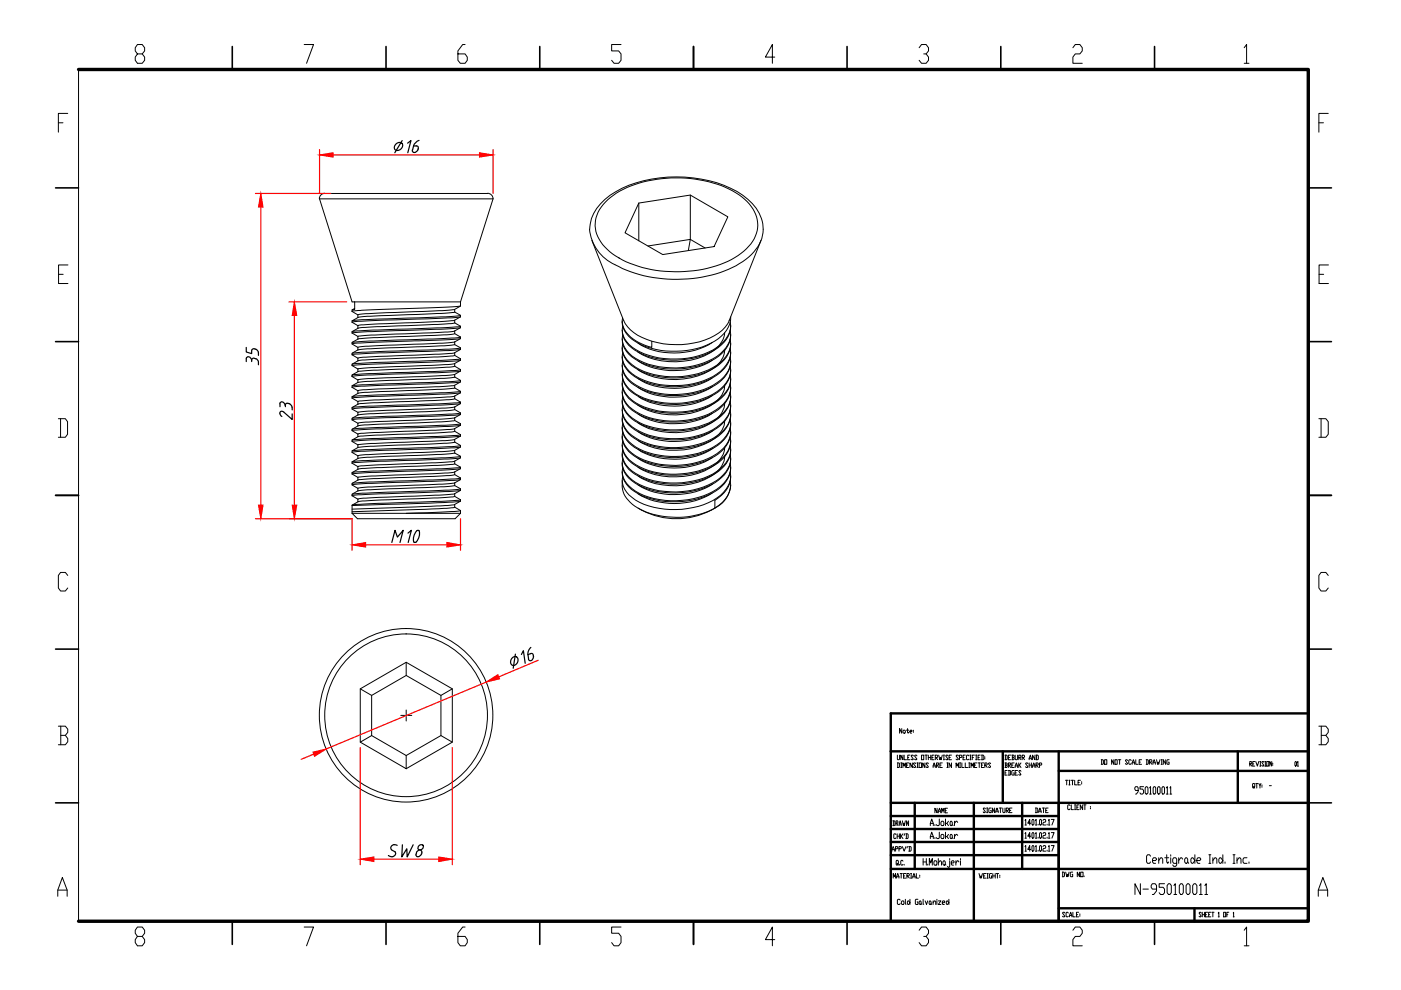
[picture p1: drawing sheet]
<svg xmlns="http://www.w3.org/2000/svg" width="297mm" height="210mm" viewBox="0 0 297 210" stroke-linecap="round" stroke-linejoin="round" font-family="sans-serif">
<!-- layer: 0 -->
<g fill="none" stroke="#000" stroke-width=".51">
<path d="M188.9 159.3h88.5M212.6 159.3v10.9M224.5 159.3v36M262.4 159.3v10.9M277.4 151.3h-88.5v43.9M188.9 170.2h88.5M188.9 178.5h35.6M188.9 175.8h35.6M188.9 173h35.6M193.9 170.2v14M206.5 170.2v25M216.7 170.2v14"/>
<path d="M224.5 163.4h52.9M188.9 184.2h88.5M188.9 181.3h35.6M224.5 192.6h52.9M253.3 192.6v2.7"/>
</g>
<g fill="none" stroke="#000" stroke-width=".21">
<path d="M16.7 14.7v180.6M29.1 11.4l-.4-.6v-.7l.4-.7h1.1l.5 .7v.7l-.5 .6h-1.1l-.4 .7v.7l.4 .6h1.1l.5-.6v-.7l-.5-.7M64.5 9.4h2l-1.5 4M98.6 9.4h-.5l-1 1.4v2l.5 .6h1l.5-.6v-.7l-.5-.7h-1.5M131.7 9.4h-2v1.4h1.5l.5 .6v1.4l-.5 .6h-1l-.5-.6M164.3 12.1h-2l1.5-2.7v4M194.9 10.1l.5-.7h1l.5 .7v.7l-.5 .6h-.6M196.4 11.4l.5 .7v.7l-.5 .6h-1l-.5-.6M227.5 10.1l.5-.7h1l.5 .7v.7l-.5 .6h-1l-.5 .7v1.3h2M263.8 10.1l.5-.7v4M263.8 13.4h1M12.4 26h.9"/>
<path d="M14.4 24h-2v4M279.6 26h1M281.6 24h-2v4M12.4 58.2h1M14.4 56.2h-2v3.9h2M68.9 41a1.16 1.16 0 0 0-1.2 1.1M68.9 41h34.5M103.4 41a1.16 1.16 0 0 1 1.1 1.1M104.5 42.2h-36.8l6.9 21.8h23M104.5 42.2l-6.9 21.8M125 48.6a9.4 9.4 0 0 0 6.2 7.9 29 29 0 0 0 24.9-.2 10.1 10.1 0 0 0 5.7-6.9 7.9 7.9 0 0 0-3.2-7.2 23.4 23.4 0 0 0-15.2-4.7 23.7 23.7 0 0 0-15.2 4.8 8.6 8.6 0 0 0-3.2 6.3M125.5 51l6.7 16.9"/>
<path d="M128.4 42.8a19 19 0 0 1 11.9-4.9 25.6 25.6 0 0 1 16.3 3.4 7.6 7.6 0 0 1 3.9 7.6 10.4 10.4 0 0 1-6.2 6.5 27.7 27.7 0 0 1-22.3-.3 9.8 9.8 0 0 1-5.7-6.6 6.7 6.7 0 0 1 2.1-5.7zM135.4 43.1l11-1.7 7.9 4.6-2.9 6.3-10.9 1.7-8-4.6zM135.4 43.1v8M137.4 52.2l9-1.4-.5 2.3M146.4 41.4v9.4l3.1 1.8M161.3 51l-6.7 16.9M279.7 58.2h.9M281.7 56.2h-2v3.9h2M74.6 79.8h.1M74.6 66l1.3 .8M74.6 68.3l1.3 .7v.6M74.6 70.6l1.3 .7v.6"/>
<path d="M74.6 72.9l1.3 .8M74.6 75.2l1.3 .7v.6M74.6 77.5l1.3 .7v.6M74.6 79.8l1.3 .8M74.6 74.9v.3M75.1 64l.1 1.6-.5 .1M75.2 65.4l-.6 .3v.3M75.9 66.7v.6M75.9 73.6v.6M96.4 80l-2.2 .2-16.8 .7-1.5 .2-1.3 .7M96.4 77.6l-1.2 .3-3.2 .1-15.8 .7-1.6 .8M96.4 75.4l-3.6 .3a221.3 221.3 0 0 0-16.8 .8l-1.4 .7v.3"/>
<path d="M96.4 73.1l-2.2 .2-16.8 .7-1.5 .2-1.3 .7M96.4 70.7l-1.7 .3-18.5 .8-1.6 .8M96.4 68.5l-3.6 .3-15.9 .6-1 .2-1.3 .7v.3M96.4 66.2l-2.9 .3-16.6 .6-1 .2-1.3 .7v.3M96.4 79.9l1.2 .7M96.4 77.1v.5l1.2 .8M96.4 74.8v.6l1.2 .7M96.4 72.5v.6l1.2 .6M96.4 70.2v.5l1.2 .8M96.4 67.9v.6l1.2 .7M96.4 65.6v.6l1.2 .6M96.4 79.4v.6"/>
<path d="M97.6 78.7a209.3 209.3 0 0 1-16.9 .7l-6.1 .4v-.3M97.6 76.4a238.3 238.3 0 0 1-17.8 .8l-5.2 .3M97.6 74.1a239.4 239.4 0 0 1-17.8 .7l-5.2 .4M97.6 71.5v.3h-.2l-2.1 .2-19.5 .7-1.2 .2v-.3M97.6 69.5a221.9 221.9 0 0 1-16.9 .7l-6.1 .4M97.6 67.2a262.7 262.7 0 0 1-18.8 .8l-4.2 .3M97.6 64.9l-2.6 .2-12.1 .4a44.1 44.1 0 0 0-8.3 .5M97.6 78.7l-1.2 .7-1.5 .2-16.8 .7-2.2 .2M97.6 76.4l-1.3 .7-1.4 .2-16.1 .6-2.9 .3M97.6 74.1l-1.3 .7-.5 .1-15.5 .7-3.2 .1-1.2 .2M97.6 71.8l-1.3 .8-4 .2a193.2 193.2 0 0 0-16.4 .8M97.6 69.5l-1.3 .7-1.4 .2-16.1 .6-2.9 .3"/>
<path d="M97.6 67.2l-1.5 .8-15.8 .7-3.7 .2-.7 .1M97.6 64.9l-1.3 .8-4 .2a193.2 193.2 0 0 0-16.4 .8M97.6 78.4l-1.3 .2-18 .6-3.6 .3M97.6 76.1l-4 .3-13.5 .4-5.4 .4M97.6 74.1v-.3a179.6 179.6 0 0 1-15.5 .7l-7.4 .4M97.6 71.5l-1.3 .2-18 .6-3.6 .3M97.6 69.2l-4 .3-14.4 .5-4.5 .3M97.6 67.2v-.3l-3.2 .3-17.6 .6-2.1 .2M97.6 64v.9M97.6 69.2v.3M97.6 76.1v.3M97.6 78.4v.3"/>
<path d="M131.9 70v.2M131.9 71.8v.3M131.9 77.5v.2M131.9 79.3v.3M132 67.4a4.5 4.5 0 0 0 2.3 4.5l1.7 1 2.2 .8v-1.4M132.2 67.9a7.7 7.7 0 0 0 4.9 4.1 17.5 17.5 0 0 0 15.3-1.4 5.9 5.9 0 0 0 2.2-2.7M151 76.4a15.6 15.6 0 0 1-15.7 .1M151 72.6a15.7 15.7 0 0 1-15 .6l-.7-.5M153.6 74.3a5.4 5.4 0 0 1-3.1 4.3 15.5 15.5 0 0 1-15.3-.2M153.6 70.6a6.3 6.3 0 0 1-4.3 4.9 15.8 15.8 0 0 1-14.1-.9M154.8 79.5a5.3 5.3 0 0 1-2.8 5.4 17.8 17.8 0 0 1-17.2 .5 4.7 4.7 0 0 1-2.7-5M154.8 77.6a5.5 5.5 0 0 1-2.8 5.5 17.8 17.8 0 0 1-17.2 .4 5.4 5.4 0 0 1-2.9-4.3l.2-.7"/>
<path d="M154.8 75.7a5.3 5.3 0 0 1-2.8 5.5 17.5 17.5 0 0 1-17.2 .4 4.6 4.6 0 0 1-2.7-4.9M154.8 73.9a5.5 5.5 0 0 1-2.8 5.4 17.8 17.8 0 0 1-17.2 .5 4.7 4.7 0 0 1-2.7-5M154.8 72a5.5 5.5 0 0 1-2.8 5.4 17.7 17.7 0 0 1-17.2 .5 4.8 4.8 0 0 1-2.8-4.6l.1-.4M154.8 70.1a5.6 5.6 0 0 1-2.8 5.5 17.7 17.7 0 0 1-17.2 .4 4.7 4.7 0 0 1-2.7-5M154.8 68.2a5.5 5.5 0 0 1-2.8 5.5 17.7 17.7 0 0 1-17.2 .4 4.6 4.6 0 0 1-2.7-4.9M154.9 78.4a6.4 6.4 0 0 1-4.2 5.6 17.9 17.9 0 0 1-15.4 0 5.3 5.3 0 0 1-3.3-4.4M154.9 76.5a6.4 6.4 0 0 1-4.2 5.7 18.3 18.3 0 0 1-15.4 0 5.3 5.3 0 0 1-3.3-4.5M154.9 74.7a5.8 5.8 0 0 1-3.3 5.1 17.7 17.7 0 0 1-17.1 0 4.9 4.9 0 0 1-2.6-4.2M154.9 72.8a6.3 6.3 0 0 1-4.2 5.6 17.5 17.5 0 0 1-16.2-.5 4.9 4.9 0 0 1-2.6-4.2M154.9 70.9a6.4 6.4 0 0 1-4.2 5.6 18.3 18.3 0 0 1-15.4 0 5.3 5.3 0 0 1-3.3-4.4M154.9 69a6.3 6.3 0 0 1-4.2 5.6 17.7 17.7 0 0 1-16.2-.4 5.1 5.1 0 0 1-2.5-4M154.9 67.2a5.9 5.9 0 0 1-3.3 5.1 18.1 18.1 0 0 1-16.3 .5 5.4 5.4 0 0 1-3.4-4.7"/>
<path d="M12.4 88.8h1.5l.4 .6v2.7l-.4 .6h-1.5M12.8 88.8v3.9M74.6 82.1l1.3 .7v.6M74.6 84.4l1.3 .7v.6M74.6 86.7l1.3 .7v.6M74.6 89l1.3 .7v.6M74.6 91.3l1.3 .7v.6M74.6 95.9l1.3 .7v.6M74.6 98.2l1.3 .7v.6M74.6 81.8v.3M74.6 88.7v.3M74.7 95.6l7.4-.4a179.6 179.6 0 0 0 15.5-.7v.3a239.4 239.4 0 0 1-17.8 .7l-5.1 .4-.1-.3"/>
<path d="M74.7 81.8l5.4-.4a229.6 229.6 0 0 0 17.5-.7v.3a239.4 239.4 0 0 1-17.8 .7l-3.8 .2-1.4 .2M75.9 80.5v.6M96.4 98.3l-3.6 .4a221.3 221.3 0 0 0-16.8 .7l-1.4 .8v.3M96.4 96.1l-2.9 .3-16.6 .6-1 .2-1.3 .7v.3M96.4 93.8l-1.7 .2-17.3 .7-1.4 .1-1.4 .8M96.4 91.4l-.8 .2-3.6 .2-15.8 .7-1.6 .8v.3l1.3 .7v.6M96.4 89.2l-2.9 .3-16.6 .6-1 .2-1.3 .7v.3M96.4 86.9h-.1a219.5 219.5 0 0 1-17.8 .8l-2.5 .2-1.4 .8M96.4 84.5l-1.2 .3-3.2 .1-15.5 .7h-.5l-1.4 .8v.3M96.4 82.3l-2.9 .3-16.6 .6-1 .2-1.3 .7v.3M96.4 97.8v.5l1.2 .8M96.4 95.5v.6l1.2 .6"/>
<path d="M96.4 93.7l1.2 .7M96.4 90.9v.5l1.2 .8M96.4 88.6v.6l1.2 .6M96.4 86.8l1.2 .7M96.4 84v.5l1.2 .8M96.4 81.7v.6l1.2 .7M96.4 86.3v.6M96.4 93.2v.6M97.6 99.4l-6.1 .3a222 222 0 0 0-16.8 .8h-.1M97.6 97.1a239.4 239.4 0 0 1-17.8 .7l-5.2 .4M97.6 92.5a221.9 221.9 0 0 1-16.9 .7l-6 .4M97.6 90.2l-6.1 .4a222 222 0 0 0-16.8 .7h-.1"/>
<path d="M97.6 87.6v.3a239.4 239.4 0 0 1-17.8 .7l-3.8 .2-1.4 .2M97.6 85.6a221.9 221.9 0 0 1-16.9 .7l-6.1 .4M97.6 83.3l-6.1 .4a222 222 0 0 0-16.8 .7h-.1M97.6 99.4l-1.3 .7-1.4 .2-16.1 .6-2.9 .3M97.6 97.1l-1.3 .7-.5 .1-15.5 .7-3.7 .2-.7 .1M97.6 94.8l-1.3 .7-4 .3a193.2 193.2 0 0 0-16.4 .8M97.6 92.5l-1.3 .7-1.4 .2-16.1 .6-2.9 .3M97.6 90.2l-1.3 .7-.9 .2-15.9 .6-3.6 .3M97.6 87.9l-1.3 .7-1.4 .2-17.3 .7-1.7 .2M97.6 85.6l-1.2 .7-1.5 .2-16.8 .7-2.2 .2M97.6 83.3l-1.3 .7a221.3 221.3 0 0 1-16.8 .8l-3.6 .3M97.6 81l-1.5 .8-15.8 .7-3.2 .1-1.2 .2"/>
<path d="M97.6 99.1l-4 .3-14.4 .5-4.5 .3M97.6 97.1v-.3l-3.2 .3-17.6 .6-2.1 .2M97.6 92.2l-4 .3-14.4 .5-4.5 .3M97.6 90.2v-.3l-3.2 .3-14.3 .4-5.4 .4M97.6 87.6a179.6 179.6 0 0 1-15.5 .7l-7.4 .4M97.6 85.3l-4 .3-15.3 .5-3.6 .3M97.6 83l-3.2 .3-14.3 .4-5.4 .4M97.6 83v.3M97.6 85.3v.3M97.6 92.2v.3M97.6 99.1v.3M131.9 83.1v.3"/>
<path d="M131.9 86.9v.2M131.9 94.4v.2M151 80.1a15.8 15.8 0 0 1-14.9 .7l-.7-.5M151 97a15.9 15.9 0 0 1-15.1 .6l-.7-.5M151 87.6a15.6 15.6 0 0 1-15.7 .2M151 83.9a15.4 15.4 0 0 1-15.6 .2M151.1 82a15.8 15.8 0 0 1-15.1 .6l-.7-.5M151.1 91.3a15.8 15.8 0 0 1-15.1 .7l-.7-.5M151.2 95a15.8 15.8 0 0 1-15.3 .8l-.6-.5M153.6 96.8a5.4 5.4 0 0 1-3 4.3 15.9 15.9 0 0 1-14.8 .2l-.5-.4M153.6 95a5.6 5.6 0 0 1-3.1 4.2 15.6 15.6 0 0 1-15.2-.1M153.6 89.3a5.6 5.6 0 0 1-3 4.3 15.5 15.5 0 0 1-15.3-.2"/>
<path d="M153.6 85.6a5.4 5.4 0 0 1-3 4.2 15.9 15.9 0 0 1-14.8 .2l-.5-.3M153.6 81.8a5.5 5.5 0 0 1-3.1 4.3 15.7 15.7 0 0 1-15.3-.2M154.8 98.3a5.4 5.4 0 0 1-2.8 5.4 17.7 17.7 0 0 1-17.2 .5 4.8 4.8 0 0 1-2.8-4.6l.1-.4M154.8 96.4a5.6 5.6 0 0 1-2.8 5.5 17.7 17.7 0 0 1-17.2 .4 4.6 4.6 0 0 1-2.7-5M154.8 94.5a5.5 5.5 0 0 1-2.8 5.4 17.7 17.7 0 0 1-17.2 .5 4.6 4.6 0 0 1-2.7-5M154.8 92.7a5.4 5.4 0 0 1-2.9 5.4 17.6 17.6 0 0 1-17.1 .4 4.6 4.6 0 0 1-2.7-4.9M154.8 90.8a5.5 5.5 0 0 1-2.9 5.4 17.6 17.6 0 0 1-17.1 .4 4.7 4.7 0 0 1-2.7-4.9M154.8 88.9a5.5 5.5 0 0 1-2.8 5.4 17.7 17.7 0 0 1-17.2 .5 4.8 4.8 0 0 1-2.8-4.6l.1-.4M154.8 87a5.3 5.3 0 0 1-2.8 5.4 17.5 17.5 0 0 1-17.2 .5 4.6 4.6 0 0 1-2.7-5M154.8 85.1a5.3 5.3 0 0 1-2.8 5.5 17.7 17.7 0 0 1-17.2 .4 4.6 4.6 0 0 1-2.7-4.9M154.8 83.2a5.3 5.3 0 0 1-2.8 5.5 17.8 17.8 0 0 1-16.4 .9 5.6 5.6 0 0 1-3.7-4.8l.2-.6M154.8 81.4a5.4 5.4 0 0 1-2.9 5.4 17.6 17.6 0 0 1-17.1 .4 4.6 4.6 0 0 1-2.7-4.9"/>
<path d="M154.9 99.1a6.4 6.4 0 0 1-4.2 5.6 18.3 18.3 0 0 1-15.4 0 5.4 5.4 0 0 1-3.4-4.7M154.9 97.2a5.6 5.6 0 0 1-2.6 4.6 17.6 17.6 0 0 1-15.3 1.8 7.3 7.3 0 0 1-5-4.6l-.1-.9M154.9 95.3a6.3 6.3 0 0 1-4.2 5.6 17.7 17.7 0 0 1-16.2-.4 4.9 4.9 0 0 1-2.6-4.3M154.9 93.4a6.4 6.4 0 0 1-4.2 5.7 18.3 18.3 0 0 1-15.4 0 5.3 5.3 0 0 1-3.3-4.5M154.9 91.6a5.9 5.9 0 0 1-3.3 5.1 17.8 17.8 0 0 1-17.1 0 4.9 4.9 0 0 1-2.6-4.2M154.9 89.7a5.9 5.9 0 0 1-3.3 5.1 17.7 17.7 0 0 1-17.1 .1 5 5 0 0 1-2.6-4.3M154.9 87.8a5.9 5.9 0 0 1-3.3 5.2 18.1 18.1 0 0 1-16.3 .4 5.2 5.2 0 0 1-3.4-4.7M154.9 85.9a5.8 5.8 0 0 1-3.3 5.2 17.7 17.7 0 0 1-17.1 0 4.9 4.9 0 0 1-2.5-4M154.9 84a6.4 6.4 0 0 1-4.2 5.7 17.7 17.7 0 0 1-16.2-.5 5 5 0 0 1-2.6-4.2M154.9 82.2a6.4 6.4 0 0 1-4.2 5.6 18.3 18.3 0 0 1-15.4 0 5.3 5.3 0 0 1-3.3-4.4M154.9 80.3a6.3 6.3 0 0 1-4.2 5.6 17.7 17.7 0 0 1-16.2-.4 4.9 4.9 0 0 1-2.6-4.3M279.6 88.8h1.5l.5 .6v2.7l-.5 .6h-1.5"/>
<path d="M280.1 88.8v3.9M74.6 108.8h23M74.6 100.5l1.3 .7v.6M74.6 102.8l1.3 .7M74.6 105.1l1.3 .7v.6M74.6 104.8v.3M74.6 108.8l1.2 1.2h20.7l1.1-1.2M75.9 103.5v.6M96.4 100.6l-1.2 .2-3.2 .2-15.8 .7-1.6 .8v.3l6.1-.4a221.9 221.9 0 0 0 16.9-.7v-.1M96.4 107.5l-3.4 .4-18.4 .6M96.4 105.2l-3.6 .4a221.3 221.3 0 0 0-16.8 .7l-1.4 .8v1.7M96.4 103l-2.2 .2-16.8 .7-1.5 .2-1.3 .7"/>
<path d="M96.4 104.7v.5l1.2 .8M96.4 102.4v.6l1.2 .6M96.4 100.1v.5l1.2 .7M96.4 107v.5l1.2 .7M97.6 106.3l-6.5 .4-16.5 .5M97.6 104a239.4 239.4 0 0 1-17.8 .7l-3.8 .2-1.4 .2M97.6 106.3l-1.3 .7-1.5 .2-20.2 .8M97.6 104l-1.5 .8-19 .8-1.2 .2M97.6 101.3v.4l-1.3 .7-4 .3a193.2 193.2 0 0 0-16.4 .8M97.6 108.2l-1.3 .3-10.2 .3M97.6 106l-4 .3-13.5 .4-5.4 .4M97.6 104v-.3a179.6 179.6 0 0 1-15.5 .7l-7.4 .4"/>
<path d="M97.6 101.3l-1.3 .3-18 .6-3.6 .3M97.6 106v.3M97.6 108.2v.6M131.9 101.9a5.6 5.6 0 0 0 3.2 5.8 17.9 17.9 0 0 0 16.5 0 5.6 5.6 0 0 0 3.2-5.7M151 104.5a15.4 15.4 0 0 1-15.7 .2M151.1 102.6a15.7 15.7 0 0 1-15.8 .2M154.8 100.2a5.5 5.5 0 0 1-2.8 5.4 17.8 17.8 0 0 1-17.2 .4 5.4 5.4 0 0 1-2.9-4.3l.2-.6M154.9 103a5.7 5.7 0 0 1-3.4 4.7M154.9 100.9a5.8 5.8 0 0 1-3.3 5.2v1.6a15.8 15.8 0 0 1-16.3 0M154.9 102.8v.2M14.4 122l-.5-.6h-1.1l-.4 .6v2.7l.4 .6h1.1l.5-.6M281.6 122l-.5-.6h-1l-.5 .6v2.7l.5 .6h1l.5-.6"/>
<path d="M12.4 154h1.5l.5 .6v.7l-.5 .6M12.9 155.9h1l.5 .7v.7l-.5 .6h-1.5M12.9 154v3.9M76.4 146.1l9.7-5.7 9.8 5.7v11.3l-9.8 5.6-9.7-5.6zM78.8 147.4v8.6l-2.4 1.4M78.8 156l7.3 4.2v2.8M85 151.7h.9M86 151.7h.3M86.1 140.4v2.8l7.4 4.2 2.4-1.3M86.1 143.2l-7.3 4.2-2.4-1.3M86.1 150.5v.9M86.1 151.6v.2"/>
<path d="M86.1 152v.9M86.4 151.7h.9M93.5 147.4v8.6l2.4 1.4M93.5 156l-7.4 4.2M191.2 154.5v.9l-.5-.9v.9M191.6 154.8l.4 .2-.2 .4-.4-.1zM192.2 154.8h.5M192.4 154.5v.8l.1 .1 .2-.1M192.9 155.1h.4l.1-.1-.1-.2-.4 .2v.3l.4 .1M193.6 154.8v.2M193.6 155.1v.2M279.6 154h1.5l.5 .6v.7l-.5 .6"/>
<path d="M280.1 155.9h1l.5 .7v.7l-.5 .6h-1.5M280.1 154v3.9M189.3 174h.3l.2 .2v.7l-.2 .1h-.3M189.4 174v1M189.9 180h.3l.1-.4-.4-.1v1M190 174.5h.3v-.5h-.3v1M190 177l-.2-.2h-.2l-.1 .2 .1 .8 .4-.2M190.1 174.5l.3 .5M190.2 176.8v1M190.2 177.3h.5M190.3 160.1v1l.4-.1v-.9M190.3 161.8h.3l.1 .1v.7l-.1 .1h-.3"/>
<path d="M190.3 161.8v.9M190.6 180h.4l.1-.4-.5-.1v1M190.6 175l.3-1 .2 1M190.6 174.7h.5M190.7 176.8v1M190.9 176.8v1M191 161.8h.2M191 162.7h.2M191.1 177.3l.3 .5M191.1 161.8v.9M191.3 174l.2 1 .2-.5v.5l.3-1M191.3 179.5l.4 1 .4-1"/>
<path d="M191.4 176.8l-.5 .5M191.4 160.1v1l-.4-1v1M191.4 162.7v-.9l.3 .6 .3-.6v.9M191.7 160.1v1h.5M191.8 176.8l-.1 .3M192 176.8h.4l.1 .2v.6l-.1 .2h-.4M192.2 176.8v1M192.2 162.2h.3M192.4 179.5l-.1 .3M192.5 160.6h.2M192.6 174v1l-.4-1v1M192.7 179.5l.5 .1v.7l-.1 .2h-.4"/>
<path d="M192.7 161.8h-.5v.9h.5M192.8 179.5v1M192.9 160.1h-.4v1h.4M193.4 161.8v.9l-.5-.9v.9M193.6 160.3v-.2l-.4 .2 .4 .7v.1l-.4-.1M194.2 161.9l-.4-.1-.2 .1 .6 .7-.2 .1-.4-.1M194.4 160.3l-.4-.2-.1 .2 .5 .7-.1 .1-.4-.1M194.4 161.8h.3M194.4 162.7h.3M194.5 161.8v.9M194.9 161.8h.5v.9h-.5zM195.4 160.1h.4v1h-.4z"/>
<path d="M196.1 161.8v.9l-.5-.9v.9M196.1 160.1h.5M196.4 160.1v1M196.8 161.9l-.1-.1-.3 .1 .4 .7-.1 .1-.3-.1M196.8 160.6h.5M196.8 160.1v1M197.2 175l.3-1.3 .4 .9v.4M197.2 177.8l.3-1.4 .4 1.4M197.2 174.6h.7M197.2 177.4h.7M197.3 160.1v1M197.6 160.6h.2"/>
<path d="M197.8 162.7l.2-.9 .3 .9M197.8 162.4h.5M198 160.1h-.4v1h.4M198.2 174.8v.2M198.2 177.6v.2M198.3 160.6h.4l.1-.2-.1-.3h-.4v1M198.4 160.6l.4 .5M198.6 162.2h.3v-.4h-.3v.9M198.7 171.4v.9l-.5-.9v.9M198.7 162.2l.3 .5M198.9 172.3l.3-.9 .2 .9M198.9 172h.5"/>
<path d="M199 160.1l.3 1 .1-.5 .1 .5 .3-1M199.2 173.7v1.1l-.2 .2h-.3l-.2-.2M199.2 176.4v1.2l-.2 .2h-.3l-.2-.2M199.3 162.2h.2M199.7 172.3v-.9l.2 .6 .3-.6v.9M199.7 174.1h.3l.1 .3v.4l-.1 .2h-.3l-.2-.2v-.4zM199.7 176.9h.3l.1 .2v.5l-.1 .2h-.3l-.2-.2v-.5zM199.8 161.8h-.5v.9h.5M200 161.1h.3M200 160.1h.3M200.1 160.1v1M200.4 171.9h.2"/>
<path d="M200.5 173.7v1.3M200.5 176.4v1.4M200.8 161.8h.2M200.8 162.7h.2M200.8 174.6l.3 .4M200.8 177.4l.3 .4M200.9 171.4h-.5v.9h.5M200.9 161.8v.9M201 160.3l-.1-.2-.4 .2 .5 .7-.1 .1-.4-.1M201.1 174.1l-.3 .5h-.3M201.1 176.9l-.3 .5h-.3M201.2 160.6h.3"/>
<path d="M201.6 174.1l.3 .3v.4l-.2 .2-.3-.2zM201.6 176.9l.3 .2v.5l-.2 .2-.3-.2zM201.7 160.1h-.5v1h.5M201.7 161.8v.9l-.5-.9v.9M201.9 174.8l.2 .2M201.9 177.6l.2 .2M202.4 174.1v.9M202.4 176.9v.9M202.7 162.7v-.9l.3 .6 .2-.6v.9M203 174.4l-.3-.3-.3 .5M203 177.1l-.3-.2-.3 .5M203.2 160.3l-.1-.2-.4 .2 .5 .7-.1 .1-.4-.1"/>
<path d="M203.4 160.6h.4l.1-.2-.1-.3h-.4v1M203.4 161.8h.3M203.4 162.7h.3M203.6 161.8v.9M203.9 161.8v.9h.5M204.2 160.6h.2M204.7 160.1h-.5v1h.5M204.7 161.8v.9h.5M205.4 160.3l-.1-.2-.4 .2v.7l.1 .1 .4-.1M205.4 161.8h.2M205.4 162.7h.2M205.5 161.8v.9"/>
<path d="M205.6 161.1h.3M205.6 160.1h.3M205.8 160.1v1M205.9 162.7v-.9l.2 .6 .3-.6v.9M206.1 160.6h.3M206.6 160.1h-.5v1M206.6 162.2h.3M206.9 161.1h.2M206.9 160.1h.2M207 160.1v1M207.1 161.8h-.5v.9h.5M207.4 160.6h.2"/>
<path d="M207.4 161.8h.4M207.6 161.8v.9M207.8 160.1h-.4v1h.4M208.1 160.1h.4l.1 .2v.7l-.5 .1M208.1 162.2h.2M208.2 160.1v1M208.6 161.8h-.5v.9h.5M208.8 162.2l.5-.1-.1-.3h-.4v.9M208.8 160.4v.2M208.8 160.8v.2M208.9 171.5l-.4-.2v.2l.4 .6-.1 .2h-.3v-.2M208.9 162.2l.4 .5"/>
<path d="M209.2 172.3h.2M209.2 171.3h.2M209.3 171.3v1M210 161.9l-.1-.1-.3 .1 .4 .7-.1 .1-.3-.1M210.2 171.3h-.4l-.2 .2 .2 .8h.4v-.5h-.2M210.9 171.3v1l-.5-1v1M211.1 172.3l.3-1 .2 1M211.1 172h.5M211.9 171.3h.5M212.1 171.3v1M212.6 171.3l.1 1 .4-.2v-.8M213.1 160.1h.3l.1 .2v.7l-.4 .1"/>
<path d="M213.1 161.8h.3l.1 .1-.1 .3M213.1 163.9h.2M213.2 162.2h.2l.1 .4-.1 .1h-.3M213.2 160.1v1M213.2 161.8v.9M213.3 171.8h.4l.1-.1-.1-.4h-.4v1M213.5 171.8l.3 .5M213.5 163.4h-.4v.9h.4M213.8 162.2h.4v-.4h-.4v.9M213.8 163.4h.4l.1 .1v.7l-.5 .1M213.8 160.6h.3M213.9 162.2l.4 .5"/>
<path d="M213.9 163.4v.9M214.1 171.8h.2M214.3 160.1h-.5v1h.5M214.5 160.1h.4l.1 .2-.1 .3M214.5 162.2h.3M214.6 171.3h-.5v1h.5M214.6 160.6h.3l.1 .4-.5 .1M214.6 160.1v1M215 161.8h-.5v.9h.5M215 163.4h-.4l-.1 .1 .1 .8h.4v-.4h-.1M215.2 160.1v.9l.2 .1 .3-.1v-.9M215.2 162.7l.3-.9 .2 .9"/>
<path d="M215.2 162.4h.5M215.2 163.9h.3M215.7 163.4h-.5v.9h.5M216 160.6h.3l.2-.2-.2-.3h-.3v1M216 161.8v.9M216.1 160.6l.4 .5M216.1 162.2l.4 .5M216.5 161.8l-.5 .4M216.5 163.5l-.2-.1-.3 .1 .5 .7-.2 .1-.3-.1M216.7 160.6h.4l.1-.2-.1-.3h-.4v1M216.8 160.6l.4 .5M217.3 173.9l.2-.2v1.2"/>
<path d="M217.3 176.7l.2-.2v1.2M217.3 179.5l.2-.2v1.2M217.3 174.9h.3M217.3 177.7h.3M217.9 161.9l-.3-.1-.2 .1 .5 .7-.1 .1-.4-.1M218.2 161.1l.3-1 .2 1M218.2 162.2h.5M218.2 160.8h.5M218.2 161.8v.9M218.5 174.5h-.6l.4-.8v1.2M218.5 177.3h-.6l.4-.8v1.2M218.7 161.8v.9"/>
<path d="M218.9 162.7l.3-.9 .2 .9M218.9 173.7l.3 .2-.1 1-.3-.1zM218.9 176.5l.3 .2-.1 1-.3-.2zM218.9 179.3l.3 .2-.1 1-.3-.2zM218.9 162.4h.5M219.4 160.1v1l-.5-1v1M219.5 171.3h.4l.1 .2v.6l-.1 .2h-.4M219.5 173.9l.2-.2v1.2M219.5 176.7l.2-.2v1.2M219.5 179.5l.2-.2v1.2M219.5 174.9h.3M219.5 177.7h.3"/>
<path d="M219.6 160.1h.4l.1 .2v.7l-.5 .1M219.6 162.2l.5-.1-.1-.3h-.4v.9M219.6 171.3v1M219.8 160.1v1M219.8 162.2l.3 .5M220.1 174.8v.1M220.1 177.5v.2M220.2 172.3l.3-1 .2 1M220.2 172h.5M220.4 162.2l.5-.1-.2-.3h-.3v.9M220.5 173.7l.3 .2-.1 1-.3-.1zM220.5 176.5l.3 .2-.1 1-.3-.2z"/>
<path d="M220.5 179.3l.3 .2-.1 1-.3-.2zM221 171.3h.5M221.1 173.9l.2-.2h.3l.1 .5-.6 .3v.4h.6M221.1 176.7l.2-.2h.3l.1 .4-.1 .2-.5 .2v.4h.6M221.1 179.5l.2-.2h.3l.1 .4-.6 .4v.4h.6M221.2 171.3v1M221.7 171.8h.3M222 174.8v.1M222 177.5v.2M222.2 171.3h-.5v1h.5M222.3 173.9l.1-.2v1.2M222.3 176.7l.1-.2v1.2"/>
<path d="M222.3 179.5l.1-.2v1.2M222.3 174.9h.3M222.3 177.7h.3M222.9 173.7h.6l-.5 1.2M222.9 176.5h.6l-.5 1.2M222.9 179.3h.6l-.5 1.2M225.9 165.4h.5M226.2 165.4v1M226.6 165.4h.3M226.6 166.4h.3M226.8 165.4v1M226.9 170.8l-.1-.2-.4 .2 .1 .9 .4-.2"/>
<path d="M227.1 170.6v1.1h.5M227.1 165.4h.5M227.4 165.4v1M227.9 165.4v1h.5M227.9 170.6h.2M227.9 171.7h.2M227.9 170.6v1.1M228.3 171.2h.3M228.6 165.9h.2M228.8 170.6h-.5v1.1h.5M229.1 165.4h-.5v1h.5M229.3 165.7v.2"/>
<path d="M229.3 166.1v.1M229.5 170.6v1.1l-.5-1.1v1.1M229.8 170.6h.5M230 170.6v1.1M231.2 171v.2M231.2 171.3v.2M233.5 161.1h.3l.1 .1v.7l-.1 .2h-.3M233.6 161.1v1M234.2 161.1h.5v1h-.5zM236.1 161.1v1l-.4-1v1M236.4 161.1h.5v1h-.5zM237.1 161.1h.5"/>
<path d="M237.4 161.1v1M239.1 161.2l-.2-.1-.3 .1 .5 .7-.2 .2-.3-.2M239.8 161.2l-.1-.1-.4 .1 .2 .9 .3-.2M240 162.1l.3-1 .3 1M240 161.7h.6M240.8 161.1v1h.5M241.3 167.6h-.5l-.2-.3 .2-.5h.3l.2 .2v.9l-.4 .5h-.1M241.5 161.6h.3M242 161.1h-.5v1h.5M242.5 166.8h-.8v.5h.5l.3 .3v.5l-.3 .3h-.3l-.2-.3M243 161.1h.3l.2 .1v.7l-.2 .2h-.3M243 166.8l.4 .2v1.1l-.2 .3-.4-.3v-1.1z"/>
<path d="M243.1 161.1v1M243.7 161.6h.4l.1-.2-.1-.3h-.4v1M243.7 167l.2-.2v1.6M243.7 168.4h.4M243.9 161.6l.3 .5M244.4 162.1l.3-1 .3 1M244.4 161.7h.6M244.7 166.8h.2l.1 .2v1.1l-.1 .3h-.2l-.2-.3v-1.1zM245.2 161.1l.2 1 .1-.5 .2 .5 .2-1M245.6 166.8h.2l.2 .2v1.1l-.2 .3h-.2l-.2-.3v-1.1zM246.2 161.1h.2M246.2 162.1h.2"/>
<path d="M246.3 161.1v1M246.5 166.8h.2l.2 .2v1.1l-.2 .3h-.2l-.1-.3v-1.1zM247.2 161.1v1l-.6-1v1M247.3 167l.2-.2v1.6M247.3 168.4h.4M247.9 161.1h-.4l-.1 .1 .1 .9h.4v-.5h-.2M248 167l.2-.2v1.6M248 168.4h.4M265 162h.3l.1-.2-.1-.3h-.3v.9M265.1 162l.3 .4M265.6 162h.2M265.8 166.8l.1 .1-.2 .2-.1-.9 .3-.1 .1 .1-.1 .7 .1 .2"/>
<path d="M266 161.5h-.4v.9h.4M266.2 161.5l.4 .9 .3-.9M266.2 166.1h.5M266.5 166.1v1M266.9 166.1l.2 .5v.5M267.1 162.4h.2M267.1 161.5h.2M267.2 161.5v.9M267.3 166.1l-.2 .5M267.6 166.4v.2M267.6 166.8v.1M267.9 161.6v-.1l-.4 .1 .4 .7v.1l-.4-.1"/>
<path d="M268.2 162.4h.2M268.2 161.5h.2M268.3 161.5v.9M268.6 161.5h.4v.9h-.4zM269.1 166.6h.5M269.6 161.5v.9l-.4-.9v.9M269.8 161.8v.2M269.8 162.1v.2M274.7 161.5l.2 .1-.1 .8-.3-.1zM275.1 161.6l.1-.1v.9M275.1 162.4h.2M12.2 190v-1.3l1-2.6 1 2.6v1.3"/>
<path d="M12.2 188.7h2M29.1 198.5l-.4-.6v-.7l.4-.6h1.1l.5 .6v.7l-.5 .6h-1.1l-.4 .7v.7l.4 .6h1.1l.5-.6v-.7l-.5-.7M64.5 196.6h2l-1.5 3.9M98.6 196.6h-.5l-1 1.3v2l.5 .6h1l.5-.6v-.7l-.5-.7h-1.5M131.7 196.6h-2v1.3h1.5l.5 .6v1.4l-.5 .6h-1l-.5-.6M164.3 199.2h-2l1.5-2.6v3.9M189.1 180.5l.3-1 .2 1M189.1 180.1h.5M189.4 186.2v-1l.2 .7 .3-.7v1M190.1 186.2l.2-1 .3 1M190.1 185.9h.5M190.2 183.1l.1 .2-.2 .1-.1-.8 .1-.2h.2l.2 1"/>
<path d="M190.7 183.3v.1M190.9 190.8l-.2-.1-.4 .1v.8l.1 .2 .5-.2M190.9 185.2h.4M191.1 185.2v1M191.3 191h.2l.2 .2-.2 .6-.4-.2zM191.4 182.6l-.1-.2-.3 .2v.7l.1 .1 .3-.1M191.6 185.7h.2M191.7 183.3v.1M192 190.7v.9l.1 .2M192.1 185.2h-.5v1h.5M192.3 185.7h.4l.1-.2-.1-.3h-.4v1M192.4 185.7l.4 .5"/>
<path d="M192.5 191h.2l.2 .4-.2 .4-.3-.2zM192.9 190.7v1.1M193.1 185.2h.2M193.1 186.2h.2M193.2 185.2v1M193.5 186.2l.3-1 .2 1M193.5 185.9h.5M194.3 185.2v1h.4M194.6 190.7h-.4l-.1 .1 .1 1h.4v-.6h-.1M194.9 197.2l.5-.6h1l.5 .6v.7l-.5 .6h-.6M195 185.5v.2M195 185.9v.1"/>
<path d="M195 191l.3 .2-.1 .6-.3-.2zM195.3 191.6l.2 .2M195.7 190.7v.9l.1 .2M195.7 182v1.4M195.7 182.8h.7M196.1 191l.3 .8 .3-.8M196.4 198.5l.5 .7v.7l-.5 .6h-1l-.5-.6M196.4 182v1.4M196.7 183.2v.2M197 183.4v-1.4l.3 1 .4-1v1.4M197.1 191l.3 .2v.4l-.2 .2-.2-.2zM197.4 191.6l.1 .2"/>
<path d="M197.8 191.4l.3-.4h.2l.1 .8M197.8 191v.8M198.1 182.5h.4l.1 .3v.4l-.1 .2h-.4l-.1-.2zM198.6 190.7v.1M198.6 191v.8M198.9 183l.4-.5h.1l.2 .3v.6M198.9 191h.6l-.6 .8h.6M198.9 182v1.4M199.8 191.4h.4l.1-.2-.1-.2h-.3l-.1 .2 .1 .6h.3M200.1 182.5l.3 .3v.4l-.1 .2-.4-.2v-.4zM200.4 183.2l.1 .2M200.8 191l.4 .4-.3 .4-.3-.2z"/>
<path d="M201.2 190.7v1.1M201.4 182.5v1.2l-.2 .2-.3-.2M201.4 182v.3M201.7 183h.5l.1-.2-.1-.3h-.3l-.2 .3v.4l.2 .2h.3M202.7 182.5v.9M203.3 182.8l-.3-.3-.3 .5M203.6 182v.3M203.6 182.5v.9M207.6 185.2l.2 1 .2-.5v.5l.3-1M208.5 185.7h.3M209.1 185.2h-.6v1h.6M209.3 185.2h.2"/>
<path d="M209.3 186.2h.2M209.4 185.2v1M210.2 185.2h-.3l-.1 .2 .1 .8h.3v-.5M210.5 185.7h.5M210.5 185.2v1M211 185.2v1M211.2 185.2h.5M211.5 185.2v1M212 185.5v.2M212 185.9v.2M217.3 180.5h.3M218.5 180.1h-.6l.4-.8v1.2"/>
<path d="M219.5 180.5h.3M220.1 180.3v.2M222 180.3v.2M222.3 180.5h.3M225.2 184.9h.4l.1 .2v.6l-.1 .2h-.4M225.3 184.9v1M225.8 193.6l-.1-.2-.4 .2 .5 .7-.1 .1-.4-.1M225.9 184.9l.3 1 .1-.5 .1 .5 .3-1M226.5 193.6l-.1-.2-.4 .2v.7l.2 .1 .3-.1M226.8 194.4l.2-1 .3 1M226.8 194.1h.5M227.4 184.9h-.4l-.1 .2 .1 .8h.4v-.5h-.1"/>
<path d="M227.5 197.2l.5-.6h1l.5 .6v.7l-.5 .6h-1l-.5 .7v1.3h2M227.5 193.4v1h.5M228.2 193.9h.3M228.7 193.4h-.5v1h.5M228.9 184.9v1l-.5-1v1M229 193.8v.1M229 194.1v.2M229.1 184.9h.5v1h-.5zM229.8 185.7v.2M241.8 187.4v2.3l-1.2-2.3v2.3M242.3 188.5h1.2M243.9 181.5l-.2-.3h-.4l-.2 .3v1.3l.2 .2h.4l.2-.2"/>
<path d="M244.4 182.5h.6l.3-.3-.3-.3h-.4l-.2 .3v.6l.2 .2h.4M245.2 188.5h-.9l-.2-.4v-.4l.2-.3h.6l.3 .3v1.2l-.6 .8h-.3M245.7 182.5l.4-.6h.2l.2 .3v.8M245.7 181.9v1.1M246.9 187.4h-1.1v.7h.8l.3 .4v.8l-.3 .4h-.5l-.3-.4M246.9 181.9h.9M247.4 181.2v1.6l.2 .2 .2-.2M247.7 187.4h.3l.3 .3v1.6l-.3 .4h-.3l-.2-.4v-1.6zM248.2 181.2v.3M248.2 181.9v1.1M248.9 187.7l.3-.3v2.3M248.9 189.7h.6"/>
<path d="M249.5 183h-.7l-.2-.2v-.6l.2-.3h.5l.2 .3v1.2l-.2 .3h-.5l-.2-.3M249.9 181.9v1.1M250.3 187.4h.3l.3 .3v1.6l-.3 .4h-.3l-.3-.4v-1.6zM250.8 182.2l-.3-.3h-.2l-.4 .6M251.4 181.9h.2l.2 .3v.6l-.2 .2h-.2l-.2-.2v-.6zM251.8 187.4h.2l.3 .3v1.6l-.3 .4h-.2l-.3-.4v-1.6zM251.8 182.8l.2 .2M252.7 181.9h.2l.4 .6-.4 .5h-.2l-.2-.2v-.6zM253.2 187.4h.3l.3 .3v1.6l-.3 .4h-.3l-.3-.4v-1.6zM253.3 181.2v1.8M253.8 182.5h.6l.2-.3-.2-.3h-.4l-.2 .3v.6l.2 .2h.4M254.3 187.7l.3-.3v2.3"/>
<path d="M254.3 189.7h.6M254.7 193.6l-.1-.2-.4 .2 .5 .7-.1 .1-.4-.1M254.9 193.9h.5M254.9 193.4v1M255.4 193.4v1M255.5 187.7l.2-.3v2.3M255.5 189.7h.5M255.6 193.9h.2M256 193.4h-.4v1h.4M256.3 193.9h.2M256.3 181.2h.4M256.3 183h.4"/>
<path d="M256.5 181.2v1.8M256.7 193.4h-.4v1h.4M256.9 193.4h.5M257.1 182.5l.5-.6h.2l.2 .3v.8M257.1 181.9v1.1M257.1 193.4v1M258.3 193.6l.1-.2v1M258.3 194.4h.2M258.6 181.9h.2l.5 .6-.5 .5h-.2l-.2-.2v-.6zM259.3 181.2v1.8M259.4 193.4h.5v1h-.5zM259.7 182.8v.2"/>
<path d="M260.1 193.9h.2M260.5 193.4h-.4v1M261.4 181.2h.4M261.4 183h.4M261.5 193.6v-.2v1M261.5 194.4h.2M261.6 181.2v1.8M262.3 182.5l.4-.6h.2l.2 .3v.8M262.3 181.9v1.1M263.8 197.2l.5-.6v3.9M264.4 181.9h-.6l-.3 .3v.6l.3 .2h.6M264.8 182.8v.2"/>
<path d="M279.5 190v-1.3l1-2.6 1 2.6v1.3M279.5 188.7h2M263.8 200.5h1"/>
<circle cx="86.1" cy="151.7" r="18.4"/>
<circle cx="86.1" cy="151.7" r="17.3"/>
</g>
<path d="M16.7 14.7h260.7v180.6h-260.7" fill="none" stroke="#000" stroke-width=".72"/>
<g fill="none" stroke="#000" stroke-width=".34">
<path d="M49.2 9.9v4.8M81.8 9.9v4.8M114.4 9.9v4.8M147 9.9v4.8M179.6 9.9v4.8M212.2 9.9v4.8M244.8 9.9v4.8M11.8 39.8h4.9M277.4 39.8h4.9M11.8 72.4h4.9M277.4 72.4h4.9M11.8 105h4.9"/>
<path d="M277.4 105h4.9M11.8 137.6h4.9M277.4 137.6h4.9M11.8 170.2h4.9M277.4 170.2h4.9M49.2 195.3v4.9M81.8 195.3v4.9M114.4 195.3v4.9M147 195.3v4.9M179.6 195.3v4.9M212.2 195.3v4.9M244.8 195.3v4.9"/>
</g>
<g fill="none" stroke="#f00" stroke-width=".25">
<path d="M67.7 31.7v9.3M70.6 32.9h31.1M104.5 31.7v9.3M54.2 41h16M55.3 43.9v63.2M61.3 64h12.2M62.4 66.9v40.2M54.2 110h20.4v6.7M77.5 115.5h17.3M97.6 110v6.7M114.1 140l-8.3 3.5M66.5 159.9l-2.6 1.1"/>
<path d="M76.4 158.5v24.8M95.9 158.5v24.8M103.1 144.6l-33.9 14.2M79.3 182.2h13.7"/>
</g>
<g fill="#f00" stroke="#f00" stroke-width=".21">
<path d="M101.7 32.4l2.8 .5-2.8 .4z"/>
<path d="M67.7 32.9l2.9-.5v.9z"/>
<path d="M61.9 107.1h1l-.5 2.9z"/>
<path d="M62.4 64l.5 2.9h-1z"/>
<path d="M54.8 107.1h1l-.5 2.9z"/>
<path d="M55.3 41l.5 2.9h-1z"/>
<path d="M94.8 115l2.8 .5-2.8 .5z"/>
<path d="M74.6 115.5l2.9-.5v1z"/>
<path d="M66.4 159.5l2.8-.7-2.5 1.6z"/>
<path d="M103.1 144.6l2.5-1.6 .3 .9z"/>
<path d="M93 181.7l2.9 .5-2.9 .5z"/>
<path d="M76.4 182.2l2.9-.5v1z"/>
</g>
<g fill="none" stroke="#000" stroke-width=".25">
<path d="M84 30.5a.77 .77 0 0 1 1.2-.1 .77 .77 0 0 1-.2 1.2 .77 .77 0 0 1-1.3 .1 .77 .77 0 0 1 .3-1.2zM85.3 29.8l-1.6 2.6M86.4 30.4l.7-.6-.6 2.6M88.6 31.8l-.1 .2a.53 .53 0 0 1-.6 .3 .53 .53 0 0 1-.5-.5l.3-.9h.7l.3 .3-.1 .6M88.9 29.8a1.87 1.87 0 0 0-1.2 1.1M52.2 73.7v.9l1.2 .4v-.9l.5-.1M53.3 76.4v-.3a.55 .55 0 0 0-.5-.4 .55 .55 0 0 0-.6 .4v.6M53.4 76.4v.3M53.9 76l-.5 .1v.3M53.9 76l.5 .1 .4 .7M53.9 74l.7 .3 .2 .5M54.8 74.8v.6"/>
<path d="M54.8 76.8v.5M59.3 85.6l.1-.2a.68 .68 0 0 1 .7-.1 .68 .68 0 0 1 .4 .6M59.3 87.6a.47 .47 0 0 1 .4-.4 .47 .47 0 0 1 .5 .2l1.7 1.5v-1.1M59.3 87.6l.5 .7M59.4 85.6v.6M60.5 85.9v.3M61 85.5l-.5 .2v.2M61.1 85.5l.3 .1M61.3 85.6l.4 .3 .2 .4M61.9 86.3v.6M83.1 115l.6-2.6 .6 1.5 1.2-1.5-.7 2.6M86.5 113l.7-.6-.7 2.6"/>
<path d="M88.3 114.9l-.5 .1a2.12 2.12 0 0 1 .8-2.6l.2 .1a2.32 2.32 0 0 1-.5 2.4M108.6 139.5a.74 .74 0 0 1 1.1-.1 .74 .74 0 0 1 0 1.1 .77 .77 0 0 1-1.1 .5 .77 .77 0 0 1-.2-1.2zM109.3 138.7l-.5 3M110.5 138.8l.5-.8 .4 2.6M112.6 137.3a1.87 1.87 0 0 0-.7 1.5M113.1 139l-.4-.5-.8 .3 .2 .9M113.1 139.2v.3a.53 .53 0 0 1-.5 .5 .53 .53 0 0 1-.6-.3M113.1 139v.3M83.5 179.1l.7 .1M83.6 179.1a.66 .66 0 0 0-.6 .3 .66 .66 0 0 0 0 .8M85.3 179.1l-.1 2.6 1-1.7 .1 1.7 1.3-2.6M88.9 179.3l.6-.2a.59 .59 0 0 1 0 .9 .59 .59 0 0 1-.9-.2z"/>
<path d="M82.3 181.4l.8 .3M83 180.2l.7 .4M83.7 180.6a.66 .66 0 0 1 .1 .7 .66 .66 0 0 1-.7 .3M89.3 181.1l-.1 .2a.53 .53 0 0 1-.6 .4 .53 .53 0 0 1-.4-.6M89.4 180.8v-.3a.69 .69 0 0 0-.8-.2 .69 .69 0 0 0-.4 .8M89.5 180.8l-.1 .3"/>
</g>
</svg>
